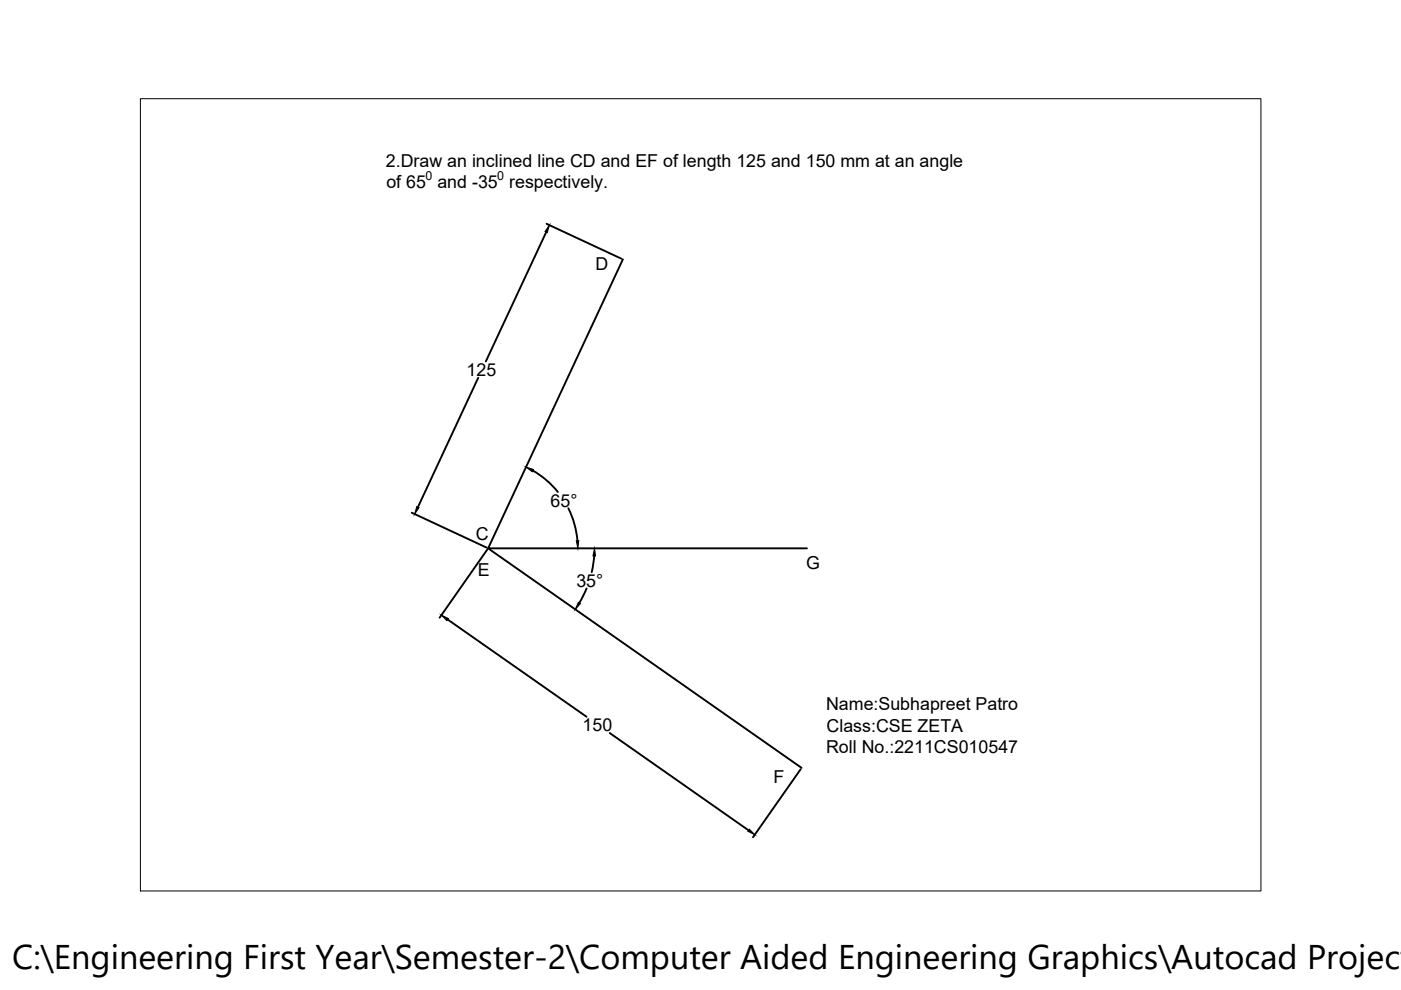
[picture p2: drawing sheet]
<svg xmlns="http://www.w3.org/2000/svg" width="297mm" height="210mm" viewBox="0 0 297 210" stroke-linecap="round" stroke-linejoin="round" font-family="sans-serif">
<defs><g id="words">
<text font-size="7.3" x="2.6" y="205.5">C:\Engineering First Year\Semester-2\Computer Aided Engineering Graphics\Autocad Project</text>
<g font-size="3.8">
<text x="81.8" y="35.3">2.Draw an inclined line CD and EF of length 125 and 150 mm at an angle</text>
<text x="81.9" y="39.9">of 65 and -35 respectively.</text>
<text x="126.3" y="57.3">D</text>
<text x="98.9" y="79.7">125</text>
<text x="116.7" y="107.4">65°</text>
<text x="100.9" y="114.4">C</text>
<text x="101.3" y="122.2">E</text>
<text x="122.2" y="124.4">35°</text>
<text x="170.9" y="120.7">G</text>
<text x="123.5" y="155">150</text>
<text x="175.1" y="150.6">Name:Subhapreet Patro</text>
<text x="175.2" y="155.1">Class:CSE ZETA</text>
<text x="175.1" y="159.7">Roll No.:2211CS010547</text>
<text x="164" y="166.1">F</text>
</g>
<g font-size="2.6">
<text x="90.2" y="38.2">0</text>
<text x="105.4" y="38.2">0</text>
</g>
</g></defs>
<!-- layer: 0 -->
<g fill="none" stroke="#000" stroke-width=".4">
<path d="M115.8 49.2l-12.8 27.4M115.9 47.4l15.9 7.5M132.1 55l-28.6 61.3h67.6M101.4 80.1l-12.8 27.4M113 99.8a19 19 0 0 1 5.3 4.5M87.3 108.7l15.9 7.4M103.3 116.5l-10.1 14.5M103.5 116.3l66.5 46.5M120.5 107.8a19 19 0 0 1 1.9 6.8M126 117.9l-.5 3.4M94.9 131.4l29.5 20.6M124.4 124.8l-1.6 3"/>
<path d="M129.3 155.4l29.4 20.6M169.8 163.1l-10.2 14.4"/>
</g>
<path d="M116.5 47.7l-.5 1.6-.4-.2zM88.4 107.4l.4 .2-.9 1.4zM111.5 99l1.6 .5-.3 .5zM122.2 114.7l.5-.1-.2 1.7zM126.1 116.3l.2 1.6h-.6zM93.6 130.4l1.5 .7-.4 .5zM122.6 127.7l.5 .3-1.1 1.2zM158.9 175.8l1.1 1.2-1.5-.8z" fill="#000" stroke="#000" stroke-width=".21"/>
<path d="M29.8 20.9h237.5v168h-237.5z" fill="none" stroke="#000" stroke-width=".21"/>
<use href="#words"/>
</svg>
